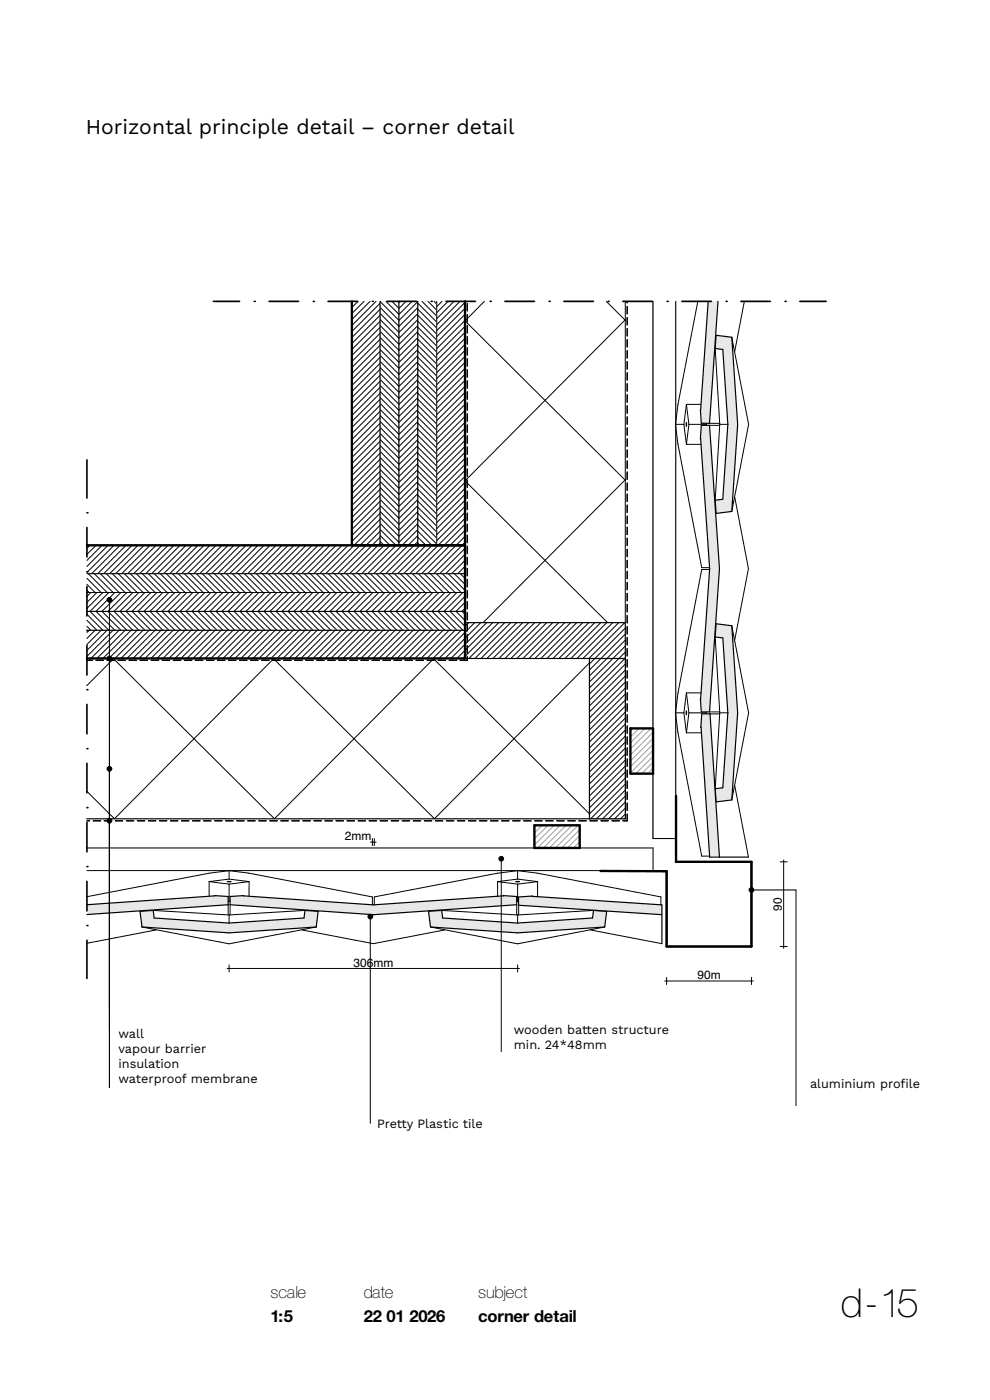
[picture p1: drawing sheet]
<svg xmlns="http://www.w3.org/2000/svg" width="210mm" height="297mm" viewBox="0 0 210 297" stroke-linecap="round" stroke-linejoin="round" font-family="sans-serif">
<defs><g id="words">
<text font-size="8.5" x="178.4" y="279.4">d-15</text>
<text font-size="4.5" x="18.2" y="28.4">Horizontal principle detail – corner detail</text>
<g font-size="3.5">
<text x="57.4" y="275.4">scale</text>
<text x="77.2" y="275.4">date</text>
<text x="101.4" y="275.4">subject</text>
<text x="57.4" y="280.4">1:5</text>
<text x="77.2" y="280.4">22</text>
<text x="82" y="280.4">01</text>
<text x="86.8" y="280.4">2026</text>
<text x="101.4" y="280.4">corner detail</text>
</g>
<g font-size="2.7">
<text x="25.1" y="220.2">wall</text>
<text x="109" y="219.4">wooden batten structure</text>
<text x="25.1" y="223.4">vapour barrier</text>
<text x="25.1" y="226.6">insulation</text>
<text x="109" y="222.6">min. 24*48mm</text>
<text x="25.1" y="229.9">waterproof membrane</text>
<text x="171.8" y="230.8">aluminium profle</text>
<text x="191" y="230.8">i</text>
<text x="80" y="239.3">Pretty Plastic tile</text>
</g>
<g font-size="2.5">
<text x="73.1" y="178.3">2mm</text>
<text x="165.9" y="193.2" transform="rotate(-90 165.9 193.2)">90</text>
<text x="75" y="205.1">306</text>
<text x="79.2" y="205.1">mm</text>
<text x="147.9" y="207.8">90m</text>
</g>
</g></defs>
<path d="M18.4 139.7h106.6v34h-106.6M24 139.7l34.2 34 33.8-34M24.2 139.7l-5.8 5.7M58 139.7l34.2 34 32.8-33.1M58.1 139.7l-33.8 34-5.9-5.8M91.9 139.7l33.1 32.9" fill="none" stroke="#000" stroke-width=".21"/>
<path d="M18.4 133.7h80.2v6h-80.2z" fill-rule="evenodd" fill="#fff"/>
<g fill="none" stroke="#000" stroke-width=".21">
<path d="M18.4 133.7h80.2v6h-80.2M18.9 133.7l-.5 .5M20.2 133.7l-1.8 1.7M21.5 133.7l-3.1 3M22.7 133.7l-4.3 4.3M24 133.7l-5.6 5.6M25.3 133.7l-6 6M26.6 133.7l-6 6M27.8 133.7l-6 6M29.1 133.7l-6 6M30.4 133.7l-6 6M31.6 133.7l-6 6"/>
<path d="M32.9 133.7l-6 6M34.2 133.7l-6 6M35.5 133.7l-6 6M36.7 133.7l-6 6M38 133.7l-6 6M39.3 133.7l-6 6M40.6 133.7l-6 6M41.8 133.7l-6 6M43.1 133.7l-6 6M44.4 133.7l-6 6M45.6 133.7l-6 6M46.9 133.7l-6 6"/>
<path d="M48.2 133.7l-6 6M49.5 133.7l-6 6M50.7 133.7l-6 6M52 133.7l-6 6M53.3 133.7l-6 6M54.6 133.7l-6 6M55.8 133.7l-6 6M57.1 133.7l-6 6M58.4 133.7l-6 6M59.6 133.7l-6 6M60.9 133.7l-6 6M62.2 133.7l-6 6"/>
<path d="M63.5 133.7l-6 6M64.7 133.7l-6 6M66 133.7l-6 6M67.3 133.7l-6 6M68.6 133.7l-6 6M69.8 133.7l-6 6M71.1 133.7l-6 6M72.4 133.7l-6 6M73.6 133.7l-6 6M74.9 133.7l-6 6M76.2 133.7l-6 6M77.5 133.7l-6 6"/>
<path d="M78.7 133.7l-6 6M80 133.7l-6 6M81.3 133.7l-6 6M82.6 133.7l-6 6M83.8 133.7l-6 6M85.1 133.7l-6 6M86.4 133.7l-6 6M87.6 133.7l-6 6M88.9 133.7l-6 6M90.2 133.7l-6 6M91.5 133.7l-6 6M92.7 133.7l-6 6"/>
<path d="M94 133.7l-6 6M95.3 133.7l-6 6M96.6 133.7l-6 6M97.8 133.7l-6 6M98.6 139.2l-.4 .5M98.6 138l-1.7 1.7M98.6 136.7l-3 3M98.6 135.4l-4.2 4.3M98.6 134.2l-5.5 5.5"/>
</g>
<path d="M18.4 129.7h80.2v4h-80.2z" fill-rule="evenodd" fill="#fff"/>
<g fill="none" stroke="#000" stroke-width=".21">
<path d="M18.4 132.9l.9 .8M18.4 131.6l2.1 2.1M18.4 130.3l3.4 3.4M18.4 129.7h80.2v4h-80.2M19.1 129.7l4 4M20.4 129.7l4 4M21.6 129.7l4 4M22.9 129.7l4 4M24.2 129.7l4 4M25.4 129.7l4 4M26.7 129.7l4 4M28 129.7l4 4"/>
<path d="M29.3 129.7l4 4M30.5 129.7l4 4M31.8 129.7l4 4M33.1 129.7l4 4M34.4 129.7l4 4M35.6 129.7l4 4M36.9 129.7l4 4M38.2 129.7l4 4M39.4 129.7l4 4M40.7 129.7l4 4M42 129.7l4 4M43.3 129.7l4 4"/>
<path d="M44.5 129.7l4 4M45.8 129.7l4 4M47.1 129.7l4 4M48.4 129.7l4 4M49.6 129.7l4 4M50.9 129.7l4 4M52.2 129.7l4 4M53.4 129.7l4 4M54.7 129.7l4 4M56 129.7l4 4M57.3 129.7l4 4M58.5 129.7l4 4"/>
<path d="M59.8 129.7l4 4M61.1 129.7l4 4M62.4 129.7l4 4M63.6 129.7l4 4M64.9 129.7l4 4M66.2 129.7l4 4M67.4 129.7l4 4M68.7 129.7l4 4M70 129.7l4 4M71.3 129.7l4 4M72.5 129.7l4 4M73.8 129.7l4 4"/>
<path d="M75.1 129.7l4 4M76.4 129.7l4 4M77.6 129.7l4 4M78.9 129.7l4 4M80.2 129.7l4 4M81.4 129.7l4 4M82.7 129.7l4 4M84 129.7l4 4M85.3 129.7l4 4M86.5 129.7l4 4M87.8 129.7l4 4M89.1 129.7l4 4"/>
<path d="M90.4 129.7l4 4M91.6 129.7l4 4M92.9 129.7l4 4M94.2 129.7l4 4M95.4 129.7l3.2 3.2M96.7 129.7l1.9 1.9M98 129.7l.6 .6"/>
</g>
<path d="M18.4 125.7h80.2v4h-80.2z" fill-rule="evenodd" fill="#fff"/>
<g fill="none" stroke="#000" stroke-width=".21">
<path d="M18.4 125.7h80.2v4h-80.2M19.3 125.7l-.9 .8M20.6 125.7l-2.2 2.1M21.8 125.7l-3.4 3.4M23.1 125.7l-4 4M24.4 125.7l-4 4M25.6 125.7l-4 4M26.9 125.7l-4 4M28.2 125.7l-4 4M29.5 125.7l-4 4M30.7 125.7l-4 4M32 125.7l-4 4"/>
<path d="M33.3 125.7l-4 4M34.6 125.7l-4 4M35.8 125.7l-4 4M37.1 125.7l-4 4M38.4 125.7l-4 4M39.6 125.7l-4 4M40.9 125.7l-4 4M42.2 125.7l-4 4M43.5 125.7l-4 4M44.7 125.7l-4 4M46 125.7l-4 4M47.3 125.7l-4 4"/>
<path d="M48.6 125.7l-4 4M49.8 125.7l-4 4M51.1 125.7l-4 4M52.4 125.7l-4 4M53.6 125.7l-4 4M54.9 125.7l-4 4M56.2 125.7l-4 4M57.5 125.7l-4 4M58.7 125.7l-4 4M60 125.7l-4 4M61.3 125.7l-4 4M62.6 125.7l-4 4"/>
<path d="M63.8 125.7l-4 4M65.1 125.7l-4 4M66.4 125.7l-4 4M67.6 125.7l-4 4M68.9 125.7l-4 4M70.2 125.7l-4 4M71.5 125.7l-4 4M72.7 125.7l-4 4M74 125.7l-4 4M75.3 125.7l-4 4M76.6 125.7l-4 4M77.8 125.7l-4 4"/>
<path d="M79.1 125.7l-4 4M80.4 125.7l-4 4M81.6 125.7l-4 4M82.9 125.7l-4 4M84.2 125.7l-4 4M85.5 125.7l-4 4M86.7 125.7l-4 4M88 125.7l-4 4M89.3 125.7l-4 4M90.6 125.7l-4 4M91.8 125.7l-4 4M93.1 125.7l-4 4"/>
<path d="M94.4 125.7l-4 4M95.6 125.7l-4 4M96.9 125.7l-4 4M98.2 125.7l-4 4M98.6 129.1l-.6 .6M98.6 127.8l-1.9 1.9M98.6 126.5l-3.1 3.2"/>
</g>
<path d="M18.4 121.7h80.2v4h-80.2z" fill-rule="evenodd" fill="#fff"/>
<g fill="none" stroke="#000" stroke-width=".21">
<path d="M18.4 125.2l.5 .5M18.4 124l1.8 1.7M18.4 122.7l3 3M18.4 121.7h80.2v4h-80.2M18.7 121.7l4 4M20 121.7l4 4M21.3 121.7l4 4M22.5 121.7l4 4M23.8 121.7l4 4M25.1 121.7l4 4M26.4 121.7l4 4M27.6 121.7l4 4"/>
<path d="M28.9 121.7l4 4M30.2 121.7l4 4M31.4 121.7l4 4M32.7 121.7l4 4M34 121.7l4 4M35.3 121.7l4 4M36.5 121.7l4 4M37.8 121.7l4 4M39.1 121.7l4 4M40.4 121.7l4 4M41.6 121.7l4 4M42.9 121.7l4 4"/>
<path d="M44.2 121.7l4 4M45.4 121.7l4 4M46.7 121.7l4 4M48 121.7l4 4M49.3 121.7l4 4M50.5 121.7l4 4M51.8 121.7l4 4M53.1 121.7l4 4M54.4 121.7l4 4M55.6 121.7l4 4M56.9 121.7l4 4M58.2 121.7l4 4"/>
<path d="M59.4 121.7l4 4M60.7 121.7l4 4M62 121.7l4 4M63.3 121.7l4 4M64.5 121.7l4 4M65.8 121.7l4 4M67.1 121.7l4 4M68.4 121.7l4 4M69.6 121.7l4 4M70.9 121.7l4 4M72.2 121.7l4 4M73.4 121.7l4 4"/>
<path d="M74.7 121.7l4 4M76 121.7l4 4M77.3 121.7l4 4M78.5 121.7l4 4M79.8 121.7l4 4M81.1 121.7l4 4M82.4 121.7l4 4M83.6 121.7l4 4M84.9 121.7l4 4M86.2 121.7l4 4M87.4 121.7l4 4M88.7 121.7l4 4"/>
<path d="M90 121.7l4 4M91.3 121.7l4 4M92.5 121.7l4 4M93.8 121.7l4 4M95.1 121.7l3.5 3.5M96.4 121.7l2.2 2.3M97.6 121.7l1 1"/>
</g>
<path d="M18.4 115.7h80.2v6h-80.2z" fill-rule="evenodd" fill="#fff"/>
<g fill="none" stroke="#000" stroke-width=".21">
<path d="M18.4 115.7h80.2v6h-80.2M19.1 115.7l-.7 .6M20.4 115.7l-2 1.9M21.6 115.7l-3.2 3.2M22.9 115.7l-4.5 4.5M24.2 115.7l-5.8 5.7M25.5 115.7l-6 6M26.7 115.7l-6 6M28 115.7l-6 6M29.3 115.7l-6 6M30.6 115.7l-6 6M31.8 115.7l-6 6"/>
<path d="M33.1 115.7l-6 6M34.4 115.7l-6 6M35.6 115.7l-6 6M36.9 115.7l-6 6M38.2 115.7l-6 6M39.5 115.7l-6 6M40.7 115.7l-6 6M42 115.7l-6 6M43.3 115.7l-6 6M44.6 115.7l-6 6M45.8 115.7l-6 6M47.1 115.7l-6 6"/>
<path d="M48.4 115.7l-6 6M49.6 115.7l-6 6M50.9 115.7l-6 6M52.2 115.7l-6 6M53.5 115.7l-6 6M54.7 115.7l-6 6M56 115.7l-6 6M57.3 115.7l-6 6M58.6 115.7l-6 6M59.8 115.7l-6 6M61.1 115.7l-6 6M62.4 115.7l-6 6"/>
<path d="M63.6 115.7l-6 6M64.9 115.7l-6 6M66.2 115.7l-6 6M67.5 115.7l-6 6M68.7 115.7l-6 6M70 115.7l-6 6M71.3 115.7l-6 6M72.6 115.7l-6 6M73.8 115.7l-6 6M75.1 115.7l-6 6M76.4 115.7l-6 6M77.6 115.7l-6 6"/>
<path d="M78.9 115.7l-6 6M80.2 115.7l-6 6M81.5 115.7l-6 6M82.7 115.7l-6 6M84 115.7l-6 6M85.3 115.7l-6 6M86.6 115.7l-6 6M87.8 115.7l-6 6M89.1 115.7l-6 6M90.4 115.7l-6 6M91.6 115.7l-6 6M92.9 115.7l-6 6"/>
<path d="M94.2 115.7l-6 6M95.5 115.7l-6 6M96.7 115.7l-6 6M98 115.7l-6 6M98.6 118.9l-2.8 2.8M98.6 117.6l-4 4.1M98.6 116.3l-5.3 5.4M98.6 121.4l-.2 .3M98.6 120.2l-1.5 1.5"/>
</g>
<path d="M125 139.7h7.6v34h-7.6z" fill-rule="evenodd" fill="#fff"/>
<g fill="none" stroke="#000" stroke-width=".21">
<path d="M125 139.7h7.6v34h-7.6zM126.2 139.7l-1.2 1.1M127.5 139.7l-2.5 2.4M128.7 139.7l-3.7 3.7M130 139.7l-5 5M131.3 139.7l-6.3 6.2M132.6 139.7l-7.6 7.5M132.6 160l-7.6 7.6M132.6 158.7l-7.6 7.6M132.6 157.4l-7.6 7.6M132.6 156.2l-7.6 7.6M132.6 154.9l-7.6 7.6"/>
<path d="M132.6 153.6l-7.6 7.6M132.6 152.3l-7.6 7.6M132.6 151.1l-7.6 7.6M132.6 149.8l-7.6 7.6M132.6 148.5l-7.6 7.6M132.6 147.2l-7.6 7.6M132.6 146l-7.6 7.6M132.6 144.7l-7.6 7.6M132.6 143.4l-7.6 7.6M132.6 142.2l-7.6 7.6M132.6 140.9l-7.6 7.6M132.6 172.7l-.9 1"/>
<path d="M132.6 171.4l-2.2 2.3M132.6 170.2l-3.5 3.5M132.6 168.9l-4.8 4.8M132.6 167.6l-6 6.1M132.6 166.3l-7.3 7.4M132.6 165.1l-7.6 7.6M132.6 163.8l-7.6 7.6M132.6 162.5l-7.6 7.6M132.6 161.2l-7.6 7.6"/>
</g>
<path d="M113.4 175.1h9.6v4.8h-9.6z" fill-rule="evenodd" fill="#fff"/>
<path d="M113.7 175.1l-.3 .3M115 175.1l-1.6 1.6M116.3 175.1l-2.9 2.9M117.5 175.1l-4.1 4.2M118.8 175.1l-4.8 4.8M120.1 175.1l-4.8 4.8M121.3 175.1l-4.8 4.8M122.6 175.1l-4.8 4.8M123 179.8l-.1 .1M123 178.6l-1.4 1.3M123 177.3l-2.6 2.6M123 176l-3.9 3.9" fill="none" stroke="#99a3a6" stroke-width=".21"/>
<path d="M113.4 175.1h9.6v4.8h-9.6z" fill="none" stroke="#000" stroke-width=".21"/>
<path d="M98.6 63.9h34v75.8h-34z" fill-rule="evenodd" fill="#fff"/>
<path d="M98.6 63.9v75.8h34v-75.8M102.7 63.9l-4.1 4.2 34 33.8M128.6 63.9l4 4M132.6 67.8l-34 34.2 34 33.8M132.6 101.8l-34 34.1 3.8 3.8M132.6 135.7l-3.9 4" fill="none" stroke="#000" stroke-width=".21"/>
<path d="M138.5 63.9h4.8v114h-4.8z" fill-rule="evenodd" fill="#fff"/>
<path d="M138.5 63.9v114h4.8v-114" fill="none" stroke="#000" stroke-width=".21"/>
<path d="M133.7 154.5h4.8v9.6h-4.8z" fill-rule="evenodd" fill="#fff"/>
<path d="M134.3 154.5l-.6 .6M135.5 154.5l-1.8 1.8M136.8 154.5l-3.1 3.1M138.1 154.5l-4.4 4.4M138.5 159.2l-4.8 4.8M138.5 157.9l-4.8 4.8M138.5 156.6l-4.8 4.8M138.5 155.4l-4.8 4.8M138.5 163l-1.1 1.1M138.5 161.7l-2.4 2.4M138.5 160.5l-3.6 3.6" fill="none" stroke="#99a3a6" stroke-width=".21"/>
<path d="M133.7 154.5h4.8v9.6h-4.8z" fill="none" stroke="#000" stroke-width=".21"/>
<path d="M98.6 132.1h34v7.6h-34z" fill-rule="evenodd" fill="#fff"/>
<g fill="none" stroke="#000" stroke-width=".21">
<path d="M98.6 132.1h34v7.6h-34zM99.4 132.1l-.8 .8M100.7 132.1l-2.1 2.1M102 132.1l-3.4 3.3M103.2 132.1l-4.6 4.6M104.5 132.1l-5.9 5.9M105.8 132.1l-7.2 7.1M107.1 132.1l-7.6 7.6M108.3 132.1l-7.6 7.6M109.6 132.1l-7.6 7.6M110.9 132.1l-7.6 7.6M112.2 132.1l-7.6 7.6"/>
<path d="M113.4 132.1l-7.6 7.6M114.7 132.1l-7.6 7.6M116 132.1l-7.6 7.6M117.2 132.1l-7.6 7.6M118.5 132.1l-7.6 7.6M119.8 132.1l-7.6 7.6M121.1 132.1l-7.6 7.6M122.3 132.1l-7.6 7.6M123.6 132.1l-7.6 7.6M124.9 132.1l-7.6 7.6M126.2 132.1l-7.6 7.6M127.4 132.1l-7.6 7.6"/>
<path d="M128.7 132.1l-7.6 7.6M130 132.1l-7.6 7.6M131.2 132.1l-7.6 7.6M132.5 132.1l-7.6 7.6M132.6 139.6v.1M132.6 138.3l-1.3 1.4M132.6 137.1l-2.6 2.6M132.6 135.8l-3.9 3.9M132.6 134.5l-5.1 5.2M132.6 133.2l-6.4 6.5"/>
</g>
<path d="M74.6 63.9h6v51.8h-6z" fill-rule="evenodd" fill="#fff"/>
<g fill="none" stroke="#000" stroke-width=".21">
<path d="M74.7 63.9l-.1 51.8h6v-51.8M75.9 63.9l-1.3 1.3M77.2 63.9l-2.6 2.6M78.5 63.9l-3.9 3.9M79.8 63.9l-5.2 5.2M80.6 79.6l-6 6M80.6 78.3l-6 6M80.6 77.1l-6 6M80.6 75.8l-6 6M80.6 74.5l-6 6M80.6 73.2l-6 6M80.6 72l-6 6"/>
<path d="M80.6 70.7l-6 6M80.6 69.4l-6 6M80.6 68.1l-6 6M80.6 66.9l-6 6M80.6 65.6l-6 6M80.6 64.3l-6 6M80.6 100l-6 6M80.6 98.7l-6 6M80.6 97.4l-6 6M80.6 96.1l-6 6M80.6 94.9l-6 6M80.6 93.6l-6 6"/>
<path d="M80.6 92.3l-6 6M80.6 91.1l-6 6M80.6 89.8l-6 6M80.6 88.5l-6 6M80.6 87.2l-6 6M80.6 86l-6 6M80.6 84.7l-6 6M80.6 83.4l-6 6M80.6 82.1l-6 6M80.6 80.9l-6 6M80.6 115.2l-.4 .5M80.6 114l-1.7 1.7"/>
<path d="M80.6 112.7l-3 3M80.6 111.4l-4.2 4.3M80.6 110.1l-5.5 5.6M80.6 108.9l-6 6M80.6 107.6l-6 6M80.6 106.3l-6 6M80.6 105.1l-6 6M80.6 103.8l-6 6M80.6 102.5l-6 6M80.6 101.2l-6 6"/>
</g>
<path d="M80.6 63.9h4v51.8h-4z" fill-rule="evenodd" fill="#fff"/>
<g fill="none" stroke="#000" stroke-width=".21">
<path d="M80.6 79.2l4 4M80.6 78l4 4M80.6 76.7l4 4M80.6 75.4l4 4M80.6 74.2l4 4M80.6 72.9l4 4M80.6 71.6l4 4M80.6 70.3l4 4M80.6 69.1l4 4M80.6 67.8l4 4M80.6 66.5l4 4M80.6 65.2l4 4"/>
<path d="M81.9 63.9l2.7 2.8M83.2 63.9l1.4 1.5M84.4 63.9l.2 .3M84.6 63.9v51.8h-4v-51.7l4 4M80.6 99.6l4 4M80.6 98.3l4 4M80.6 97.1l4 4M80.6 95.8l4 4M80.6 94.5l4 4M80.6 93.2l4 4M80.6 92l4 4M80.6 90.7l4 4"/>
<path d="M80.6 89.4l4 4M80.6 88.2l4 4M80.6 86.9l4 4M80.6 85.6l4 4M80.6 84.3l4 4M80.6 83.1l4 4M80.6 81.8l4 4M80.6 80.5l4 4M80.6 114.9l.8 .8M80.6 113.6l2.1 2.1M80.6 112.3l3.4 3.4M80.6 111.1l4 4"/>
<path d="M80.6 109.8l4 4M80.6 108.5l4 4M80.6 107.2l4 4M80.6 106l4 4M80.6 104.7l4 4M80.6 103.4l4 4M80.6 102.2l4 4M80.6 100.9l4 4"/>
</g>
<path d="M84.6 63.9h4v51.8h-4z" fill-rule="evenodd" fill="#fff"/>
<g fill="none" stroke="#000" stroke-width=".21">
<path d="M84.6 63.9v51.8h4v-51.7l-4 4M84.9 63.9l-.3 .2M86.1 63.9l-1.5 1.5M87.4 63.9l-2.8 2.8M88.6 79.2l-4 4M88.6 78l-4 4M88.6 76.7l-4 4M88.6 75.4l-4 4M88.6 74.1l-4 4M88.6 72.9l-4 4M88.6 71.6l-4 4M88.6 70.3l-4 4"/>
<path d="M88.6 69.1l-4 4M88.6 67.8l-4 4M88.6 66.5l-4 4M88.6 65.2l-4 4M88.6 99.6l-4 4M88.6 98.3l-4 4M88.6 97.1l-4 4M88.6 95.8l-4 4M88.6 94.5l-4 4M88.6 93.2l-4 4M88.6 92l-4 4M88.6 90.7l-4 4"/>
<path d="M88.6 89.4l-4 4M88.6 88.1l-4 4M88.6 86.9l-4 4M88.6 85.6l-4 4M88.6 84.3l-4 4M88.6 83.1l-4 4M88.6 81.8l-4 4M88.6 80.5l-4 4M88.6 114.9l-.8 .8M88.6 113.6l-2 2.1M88.6 112.3l-3.3 3.4M88.6 111.1l-4 4"/>
<path d="M88.6 109.8l-4 4M88.6 108.5l-4 4M88.6 107.2l-4 4M88.6 106l-4 4M88.6 104.7l-4 4M88.6 103.4l-4 4M88.6 102.1l-4 4M88.6 100.9l-4 4"/>
</g>
<path d="M88.6 63.9h4v51.8h-4z" fill-rule="evenodd" fill="#fff"/>
<g fill="none" stroke="#000" stroke-width=".21">
<path d="M88.6 79.6l4 4M88.6 78.3l4 4M88.6 77.1l4 4M88.6 75.8l4 4M88.6 74.5l4 4M88.6 73.2l4 4M88.6 72l4 4M88.6 70.7l4 4M88.6 69.4l4 4M88.6 68.2l4 4M88.6 66.9l4 4M88.6 65.6l4 4"/>
<path d="M88.6 64.3l4 4M88.6 63.9v51.8h4v-51.8M89.5 63.9l3.1 3.2M90.8 63.9l1.8 1.9M92.1 63.9l.5 .6M88.6 100l4 4M88.6 98.7l4 4M88.6 97.4l4 4M88.6 96.2l4 4M88.6 94.9l4 4M88.6 93.6l4 4M88.6 92.3l4 4"/>
<path d="M88.6 91.1l4 4M88.6 89.8l4 4M88.6 88.5l4 4M88.6 87.2l4 4M88.6 86l4 4M88.6 84.7l4 4M88.6 83.4l4 4M88.6 82.2l4 4M88.6 80.9l4 4M88.6 115.2l.5 .5M88.6 114l1.8 1.7M88.6 112.7l3 3"/>
<path d="M88.6 111.4l4 4M88.6 110.2l4 4M88.6 108.9l4 4M88.6 107.6l4 4M88.6 106.3l4 4M88.6 105.1l4 4M88.6 103.8l4 4M88.6 102.5l4 4M88.6 101.2l4 4"/>
</g>
<path d="M92.6 63.9h6v51.8h-6z" fill-rule="evenodd" fill="#fff"/>
<g fill="none" stroke="#000" stroke-width=".21">
<path d="M92.6 63.9v51.8h6v-51.8M93.8 63.9l-1.2 1.2M95 63.9l-2.4 2.4M96.3 63.9l-3.7 3.7M97.6 63.9l-5 5M98.6 79.4l-6 6M98.6 78.1l-6 6M98.6 76.9l-6 6M98.6 75.6l-6 6M98.6 74.3l-6 6M98.6 73.1l-6 6M98.6 71.8l-6 6"/>
<path d="M98.6 70.5l-6 6M98.6 69.2l-6 6M98.6 68l-6 6M98.6 66.7l-6 6M98.6 65.4l-6 6M98.6 64.1l-6 6M98.6 99.8l-6 6M98.6 98.5l-6 6M98.6 97.2l-6 6M98.6 96l-6 6M98.6 94.7l-6 6M98.6 93.4l-6 6"/>
<path d="M98.6 92.1l-6 6M98.6 90.9l-6 6M98.6 89.6l-6 6M98.6 88.3l-6 6M98.6 87.1l-6 6M98.6 85.8l-6 6M98.6 84.5l-6 6M98.6 83.2l-6 6M98.6 82l-6 6M98.6 80.7l-6 6M98.6 115.1l-.6 .6M98.6 113.8l-1.9 1.9"/>
<path d="M98.6 112.5l-3.1 3.2M98.6 111.2l-4.4 4.5M98.6 110l-5.7 5.7M98.6 108.7l-6 6M98.6 107.4l-6 6M98.6 106.2l-6 6M98.6 104.9l-6 6M98.6 103.6l-6 6M98.6 102.3l-6 6M98.6 101.1l-6 6"/>
</g>
<path d="M18.4 139.7h106.6v34h-106.6z" fill-rule="evenodd" fill="#fff"/>
<path d="M18.4 139.7h106.6v34h-106.6M24 139.7l34.2 34 33.8-34M24.2 139.7l-5.8 5.7M58 139.7l34.2 34 32.8-33.1M58.1 139.7l-33.8 34-5.9-5.8M91.9 139.7l33.1 32.9" fill="none" stroke="#000" stroke-width=".21"/>
<path d="M18.4 133.7h80.2v6h-80.2z" fill-rule="evenodd" fill="#fff"/>
<g fill="none" stroke="#000" stroke-width=".21">
<path d="M18.4 133.7h80.2v6h-80.2M18.9 133.7l-.5 .5M20.2 133.7l-1.8 1.7M21.5 133.7l-3.1 3M22.7 133.7l-4.3 4.3M24 133.7l-5.6 5.6M25.3 133.7l-6 6M26.6 133.7l-6 6M27.8 133.7l-6 6M29.1 133.7l-6 6M30.4 133.7l-6 6M31.6 133.7l-6 6"/>
<path d="M32.9 133.7l-6 6M34.2 133.7l-6 6M35.5 133.7l-6 6M36.7 133.7l-6 6M38 133.7l-6 6M39.3 133.7l-6 6M40.6 133.7l-6 6M41.8 133.7l-6 6M43.1 133.7l-6 6M44.4 133.7l-6 6M45.6 133.7l-6 6M46.9 133.7l-6 6"/>
<path d="M48.2 133.7l-6 6M49.5 133.7l-6 6M50.7 133.7l-6 6M52 133.7l-6 6M53.3 133.7l-6 6M54.6 133.7l-6 6M55.8 133.7l-6 6M57.1 133.7l-6 6M58.4 133.7l-6 6M59.6 133.7l-6 6M60.9 133.7l-6 6M62.2 133.7l-6 6"/>
<path d="M63.5 133.7l-6 6M64.7 133.7l-6 6M66 133.7l-6 6M67.3 133.7l-6 6M68.6 133.7l-6 6M69.8 133.7l-6 6M71.1 133.7l-6 6M72.4 133.7l-6 6M73.6 133.7l-6 6M74.9 133.7l-6 6M76.2 133.7l-6 6M77.5 133.7l-6 6"/>
<path d="M78.7 133.7l-6 6M80 133.7l-6 6M81.3 133.7l-6 6M82.6 133.7l-6 6M83.8 133.7l-6 6M85.1 133.7l-6 6M86.4 133.7l-6 6M87.6 133.7l-6 6M88.9 133.7l-6 6M90.2 133.7l-6 6M91.5 133.7l-6 6M92.7 133.7l-6 6"/>
<path d="M94 133.7l-6 6M95.3 133.7l-6 6M96.6 133.7l-6 6M97.8 133.7l-6 6M98.6 139.2l-.4 .5M98.6 138l-1.7 1.7M98.6 136.7l-3 3M98.6 135.4l-4.2 4.3M98.6 134.2l-5.5 5.5"/>
</g>
<path d="M18.4 129.7h80.2v4h-80.2z" fill-rule="evenodd" fill="#fff"/>
<g fill="none" stroke="#000" stroke-width=".21">
<path d="M18.4 132.9l.9 .8M18.4 131.6l2.1 2.1M18.4 130.3l3.4 3.4M18.4 129.7h80.2v4h-80.2M19.1 129.7l4 4M20.4 129.7l4 4M21.6 129.7l4 4M22.9 129.7l4 4M24.2 129.7l4 4M25.4 129.7l4 4M26.7 129.7l4 4M28 129.7l4 4"/>
<path d="M29.3 129.7l4 4M30.5 129.7l4 4M31.8 129.7l4 4M33.1 129.7l4 4M34.4 129.7l4 4M35.6 129.7l4 4M36.9 129.7l4 4M38.2 129.7l4 4M39.4 129.7l4 4M40.7 129.7l4 4M42 129.7l4 4M43.3 129.7l4 4"/>
<path d="M44.5 129.7l4 4M45.8 129.7l4 4M47.1 129.7l4 4M48.4 129.7l4 4M49.6 129.7l4 4M50.9 129.7l4 4M52.2 129.7l4 4M53.4 129.7l4 4M54.7 129.7l4 4M56 129.7l4 4M57.3 129.7l4 4M58.5 129.7l4 4"/>
<path d="M59.8 129.7l4 4M61.1 129.7l4 4M62.4 129.7l4 4M63.6 129.7l4 4M64.9 129.7l4 4M66.2 129.7l4 4M67.4 129.7l4 4M68.7 129.7l4 4M70 129.7l4 4M71.3 129.7l4 4M72.5 129.7l4 4M73.8 129.7l4 4"/>
<path d="M75.1 129.7l4 4M76.4 129.7l4 4M77.6 129.7l4 4M78.9 129.7l4 4M80.2 129.7l4 4M81.4 129.7l4 4M82.7 129.7l4 4M84 129.7l4 4M85.3 129.7l4 4M86.5 129.7l4 4M87.8 129.7l4 4M89.1 129.7l4 4"/>
<path d="M90.4 129.7l4 4M91.6 129.7l4 4M92.9 129.7l4 4M94.2 129.7l4 4M95.4 129.7l3.2 3.2M96.7 129.7l1.9 1.9M98 129.7l.6 .6"/>
</g>
<path d="M18.4 125.7h80.2v4h-80.2z" fill-rule="evenodd" fill="#fff"/>
<g fill="none" stroke="#000" stroke-width=".21">
<path d="M18.4 125.7h80.2v4h-80.2M19.3 125.7l-.9 .8M20.6 125.7l-2.2 2.1M21.8 125.7l-3.4 3.4M23.1 125.7l-4 4M24.4 125.7l-4 4M25.6 125.7l-4 4M26.9 125.7l-4 4M28.2 125.7l-4 4M29.5 125.7l-4 4M30.7 125.7l-4 4M32 125.7l-4 4"/>
<path d="M33.3 125.7l-4 4M34.6 125.7l-4 4M35.8 125.7l-4 4M37.1 125.7l-4 4M38.4 125.7l-4 4M39.6 125.7l-4 4M40.9 125.7l-4 4M42.2 125.7l-4 4M43.5 125.7l-4 4M44.7 125.7l-4 4M46 125.7l-4 4M47.3 125.7l-4 4"/>
<path d="M48.6 125.7l-4 4M49.8 125.7l-4 4M51.1 125.7l-4 4M52.4 125.7l-4 4M53.6 125.7l-4 4M54.9 125.7l-4 4M56.2 125.7l-4 4M57.5 125.7l-4 4M58.7 125.7l-4 4M60 125.7l-4 4M61.3 125.7l-4 4M62.6 125.7l-4 4"/>
<path d="M63.8 125.7l-4 4M65.1 125.7l-4 4M66.4 125.7l-4 4M67.6 125.7l-4 4M68.9 125.7l-4 4M70.2 125.7l-4 4M71.5 125.7l-4 4M72.7 125.7l-4 4M74 125.7l-4 4M75.3 125.7l-4 4M76.6 125.7l-4 4M77.8 125.7l-4 4"/>
<path d="M79.1 125.7l-4 4M80.4 125.7l-4 4M81.6 125.7l-4 4M82.9 125.7l-4 4M84.2 125.7l-4 4M85.5 125.7l-4 4M86.7 125.7l-4 4M88 125.7l-4 4M89.3 125.7l-4 4M90.6 125.7l-4 4M91.8 125.7l-4 4M93.1 125.7l-4 4"/>
<path d="M94.4 125.7l-4 4M95.6 125.7l-4 4M96.9 125.7l-4 4M98.2 125.7l-4 4M98.6 129.1l-.6 .6M98.6 127.8l-1.9 1.9M98.6 126.5l-3.1 3.2"/>
</g>
<path d="M18.4 121.7h80.2v4h-80.2z" fill-rule="evenodd" fill="#fff"/>
<g fill="none" stroke="#000" stroke-width=".21">
<path d="M18.4 125.2l.5 .5M18.4 124l1.8 1.7M18.4 122.7l3 3M18.4 121.7h80.2v4h-80.2M18.7 121.7l4 4M20 121.7l4 4M21.3 121.7l4 4M22.5 121.7l4 4M23.8 121.7l4 4M25.1 121.7l4 4M26.4 121.7l4 4M27.6 121.7l4 4"/>
<path d="M28.9 121.7l4 4M30.2 121.7l4 4M31.4 121.7l4 4M32.7 121.7l4 4M34 121.7l4 4M35.3 121.7l4 4M36.5 121.7l4 4M37.8 121.7l4 4M39.1 121.7l4 4M40.4 121.7l4 4M41.6 121.7l4 4M42.9 121.7l4 4"/>
<path d="M44.2 121.7l4 4M45.4 121.7l4 4M46.7 121.7l4 4M48 121.7l4 4M49.3 121.7l4 4M50.5 121.7l4 4M51.8 121.7l4 4M53.1 121.7l4 4M54.4 121.7l4 4M55.6 121.7l4 4M56.9 121.7l4 4M58.2 121.7l4 4"/>
<path d="M59.4 121.7l4 4M60.7 121.7l4 4M62 121.7l4 4M63.3 121.7l4 4M64.5 121.7l4 4M65.8 121.7l4 4M67.1 121.7l4 4M68.4 121.7l4 4M69.6 121.7l4 4M70.9 121.7l4 4M72.2 121.7l4 4M73.4 121.7l4 4"/>
<path d="M74.7 121.7l4 4M76 121.7l4 4M77.3 121.7l4 4M78.5 121.7l4 4M79.8 121.7l4 4M81.1 121.7l4 4M82.4 121.7l4 4M83.6 121.7l4 4M84.9 121.7l4 4M86.2 121.7l4 4M87.4 121.7l4 4M88.7 121.7l4 4"/>
<path d="M90 121.7l4 4M91.3 121.7l4 4M92.5 121.7l4 4M93.8 121.7l4 4M95.1 121.7l3.5 3.5M96.4 121.7l2.2 2.3M97.6 121.7l1 1"/>
</g>
<path d="M18.4 115.7h80.2v6h-80.2z" fill-rule="evenodd" fill="#fff"/>
<g fill="none" stroke="#000" stroke-width=".21">
<path d="M18.4 115.7h80.2v6h-80.2M19.1 115.7l-.7 .6M20.4 115.7l-2 1.9M21.6 115.7l-3.2 3.2M22.9 115.7l-4.5 4.5M24.2 115.7l-5.8 5.7M25.5 115.7l-6 6M26.7 115.7l-6 6M28 115.7l-6 6M29.3 115.7l-6 6M30.6 115.7l-6 6M31.8 115.7l-6 6"/>
<path d="M33.1 115.7l-6 6M34.4 115.7l-6 6M35.6 115.7l-6 6M36.9 115.7l-6 6M38.2 115.7l-6 6M39.5 115.7l-6 6M40.7 115.7l-6 6M42 115.7l-6 6M43.3 115.7l-6 6M44.6 115.7l-6 6M45.8 115.7l-6 6M47.1 115.7l-6 6"/>
<path d="M48.4 115.7l-6 6M49.6 115.7l-6 6M50.9 115.7l-6 6M52.2 115.7l-6 6M53.5 115.7l-6 6M54.7 115.7l-6 6M56 115.7l-6 6M57.3 115.7l-6 6M58.6 115.7l-6 6M59.8 115.7l-6 6M61.1 115.7l-6 6M62.4 115.7l-6 6"/>
<path d="M63.6 115.7l-6 6M64.9 115.7l-6 6M66.2 115.7l-6 6M67.5 115.7l-6 6M68.7 115.7l-6 6M70 115.7l-6 6M71.3 115.7l-6 6M72.6 115.7l-6 6M73.8 115.7l-6 6M75.1 115.7l-6 6M76.4 115.7l-6 6M77.6 115.7l-6 6"/>
<path d="M78.9 115.7l-6 6M80.2 115.7l-6 6M81.5 115.7l-6 6M82.7 115.7l-6 6M84 115.7l-6 6M85.3 115.7l-6 6M86.6 115.7l-6 6M87.8 115.7l-6 6M89.1 115.7l-6 6M90.4 115.7l-6 6M91.6 115.7l-6 6M92.9 115.7l-6 6"/>
<path d="M94.2 115.7l-6 6M95.5 115.7l-6 6M96.7 115.7l-6 6M98 115.7l-6 6M98.6 118.9l-2.8 2.8M98.6 117.6l-4 4.1M98.6 116.3l-5.3 5.4M98.6 121.4l-.2 .3M98.6 120.2l-1.5 1.5"/>
</g>
<path d="M125 139.7h7.6v34h-7.6z" fill-rule="evenodd" fill="#fff"/>
<g fill="none" stroke="#000" stroke-width=".21">
<path d="M126.2 139.7l-1.2 1.1M127.5 139.7l-2.5 2.4M128.7 139.7l-3.7 3.7M130 139.7l-5 5M131.3 139.7l-6.3 6.2M132.6 139.7l-7.6 7.5M132.6 160l-7.6 7.6M132.6 158.7l-7.6 7.6M132.6 157.4l-7.6 7.6M132.6 156.2l-7.6 7.6M132.6 154.9l-7.6 7.6M132.6 153.6l-7.6 7.6"/>
<path d="M132.6 152.3l-7.6 7.6M132.6 151.1l-7.6 7.6M132.6 149.8l-7.6 7.6M132.6 148.5l-7.6 7.6M132.6 147.2l-7.6 7.6M132.6 146l-7.6 7.6M132.6 144.7l-7.6 7.6M132.6 143.4l-7.6 7.6M132.6 142.2l-7.6 7.6M132.6 140.9l-7.6 7.6M132.6 172.7l-.9 1M132.6 171.4l-2.2 2.3"/>
<path d="M132.6 170.2l-3.5 3.5M132.6 168.9l-4.8 4.8M132.6 167.6l-6 6.1M132.6 166.3l-7.3 7.4M132.6 165.1l-7.6 7.6M132.6 163.8l-7.6 7.6M132.6 162.5l-7.6 7.6M132.6 161.2l-7.6 7.6"/>
</g>
<path d="M125 139.7h7.6v34h-7.6z" fill="none" stroke="#000" stroke-width=".25"/>
<path d="M18.4 179.9h120.1v4.8h-120.1z" fill-rule="evenodd" fill="#fff"/>
<path d="M18.4 179.9h120.1v4.8h-120.1" fill="none" stroke="#000" stroke-width=".21"/>
<path d="M113.4 175.1h9.6v4.8h-9.6z" fill-rule="evenodd" fill="#fff"/>
<path d="M113.7 175.1l-.3 .3M115 175.1l-1.6 1.6M116.3 175.1l-2.9 2.9M117.5 175.1l-4.1 4.2M118.8 175.1l-4.8 4.8M120.1 175.1l-4.8 4.8M121.3 175.1l-4.8 4.8M122.6 175.1l-4.8 4.8M123 179.8l-.1 .1M123 178.6l-1.4 1.3M123 177.3l-2.6 2.6M123 176l-3.9 3.9" fill="none" stroke="#99a3a6" stroke-width=".21"/>
<path d="M113.4 175.1h9.6v4.8h-9.6z" fill="none" stroke="#000" stroke-width=".5"/>
<path d="M98.6 63.9h34v75.8h-34z" fill-rule="evenodd" fill="#fff"/>
<path d="M98.6 63.9v75.8h34v-75.8M102.7 63.9l-4.1 4.2 34 33.8M128.6 63.9l4 4M132.6 67.8l-34 34.2 34 33.8M132.6 101.8l-34 34.1 3.8 3.8M132.6 135.7l-3.9 4" fill="none" stroke="#000" stroke-width=".21"/>
<path d="M138.5 63.9h4.8v114h-4.8z" fill-rule="evenodd" fill="#fff"/>
<path d="M138.5 63.9v114h4.8v-114" fill="none" stroke="#000" stroke-width=".21"/>
<path d="M133.7 154.5h4.8v9.6h-4.8z" fill-rule="evenodd" fill="#fff"/>
<path d="M134.3 154.5l-.6 .6M135.5 154.5l-1.8 1.8M136.8 154.5l-3.1 3.1M138.1 154.5l-4.4 4.4M138.5 159.2l-4.8 4.8M138.5 157.9l-4.8 4.8M138.5 156.6l-4.8 4.8M138.5 155.4l-4.8 4.8M138.5 163l-1.1 1.1M138.5 161.7l-2.4 2.4M138.5 160.5l-3.6 3.6" fill="none" stroke="#99a3a6" stroke-width=".21"/>
<path d="M133.7 154.5h4.8v9.6h-4.8z" fill="none" stroke="#000" stroke-width=".5"/>
<path d="M98.6 132.1h34v7.6h-34z" fill-rule="evenodd" fill="#fff"/>
<g fill="none" stroke="#000" stroke-width=".21">
<path d="M99.4 132.1l-.8 .8M100.7 132.1l-2.1 2.1M102 132.1l-3.4 3.3M103.2 132.1l-4.6 4.6M104.5 132.1l-5.9 5.9M105.8 132.1l-7.2 7.1M107.1 132.1l-7.6 7.6M108.3 132.1l-7.6 7.6M109.6 132.1l-7.6 7.6M110.9 132.1l-7.6 7.6M112.2 132.1l-7.6 7.6M113.4 132.1l-7.6 7.6"/>
<path d="M114.7 132.1l-7.6 7.6M116 132.1l-7.6 7.6M117.2 132.1l-7.6 7.6M118.5 132.1l-7.6 7.6M119.8 132.1l-7.6 7.6M121.1 132.1l-7.6 7.6M122.3 132.1l-7.6 7.6M123.6 132.1l-7.6 7.6M124.9 132.1l-7.6 7.6M126.2 132.1l-7.6 7.6M127.4 132.1l-7.6 7.6M128.7 132.1l-7.6 7.6"/>
<path d="M130 132.1l-7.6 7.6M131.2 132.1l-7.6 7.6M132.5 132.1l-7.6 7.6M132.6 139.6v.1M132.6 138.3l-1.3 1.4M132.6 137.1l-2.6 2.6M132.6 135.8l-3.9 3.9M132.6 134.5l-5.1 5.2M132.6 133.2l-6.4 6.5"/>
</g>
<path d="M98.6 132.1h34v7.6h-34z" fill="none" stroke="#000" stroke-width=".25"/>
<path d="M74.6 63.9h6v51.8h-6z" fill-rule="evenodd" fill="#fff"/>
<g fill="none" stroke="#000" stroke-width=".21">
<path d="M74.7 63.9l-.1 51.8h6v-51.8M75.9 63.9l-1.3 1.3M77.2 63.9l-2.6 2.6M78.5 63.9l-3.9 3.9M79.8 63.9l-5.2 5.2M80.6 79.6l-6 6M80.6 78.3l-6 6M80.6 77.1l-6 6M80.6 75.8l-6 6M80.6 74.5l-6 6M80.6 73.2l-6 6M80.6 72l-6 6"/>
<path d="M80.6 70.7l-6 6M80.6 69.4l-6 6M80.6 68.1l-6 6M80.6 66.9l-6 6M80.6 65.6l-6 6M80.6 64.3l-6 6M80.6 100l-6 6M80.6 98.7l-6 6M80.6 97.4l-6 6M80.6 96.1l-6 6M80.6 94.9l-6 6M80.6 93.6l-6 6"/>
<path d="M80.6 92.3l-6 6M80.6 91.1l-6 6M80.6 89.8l-6 6M80.6 88.5l-6 6M80.6 87.2l-6 6M80.6 86l-6 6M80.6 84.7l-6 6M80.6 83.4l-6 6M80.6 82.1l-6 6M80.6 80.9l-6 6M80.6 115.2l-.4 .5M80.6 114l-1.7 1.7"/>
<path d="M80.6 112.7l-3 3M80.6 111.4l-4.2 4.3M80.6 110.1l-5.5 5.6M80.6 108.9l-6 6M80.6 107.6l-6 6M80.6 106.3l-6 6M80.6 105.1l-6 6M80.6 103.8l-6 6M80.6 102.5l-6 6M80.6 101.2l-6 6"/>
</g>
<path d="M80.6 63.9h4v51.8h-4z" fill-rule="evenodd" fill="#fff"/>
<g fill="none" stroke="#000" stroke-width=".21">
<path d="M80.6 79.2l4 4M80.6 78l4 4M80.6 76.7l4 4M80.6 75.4l4 4M80.6 74.2l4 4M80.6 72.9l4 4M80.6 71.6l4 4M80.6 70.3l4 4M80.6 69.1l4 4M80.6 67.8l4 4M80.6 66.5l4 4M80.6 65.2l4 4"/>
<path d="M81.9 63.9l2.7 2.8M83.2 63.9l1.4 1.5M84.4 63.9l.2 .3M84.6 63.9v51.8h-4v-51.7l4 4M80.6 99.6l4 4M80.6 98.3l4 4M80.6 97.1l4 4M80.6 95.8l4 4M80.6 94.5l4 4M80.6 93.2l4 4M80.6 92l4 4M80.6 90.7l4 4"/>
<path d="M80.6 89.4l4 4M80.6 88.2l4 4M80.6 86.9l4 4M80.6 85.6l4 4M80.6 84.3l4 4M80.6 83.1l4 4M80.6 81.8l4 4M80.6 80.5l4 4M80.6 114.9l.8 .8M80.6 113.6l2.1 2.1M80.6 112.3l3.4 3.4M80.6 111.1l4 4"/>
<path d="M80.6 109.8l4 4M80.6 108.5l4 4M80.6 107.2l4 4M80.6 106l4 4M80.6 104.7l4 4M80.6 103.4l4 4M80.6 102.2l4 4M80.6 100.9l4 4"/>
</g>
<path d="M84.6 63.9h4v51.8h-4z" fill-rule="evenodd" fill="#fff"/>
<g fill="none" stroke="#000" stroke-width=".21">
<path d="M84.6 63.9v51.8h4v-51.7l-4 4M84.9 63.9l-.3 .2M86.1 63.9l-1.5 1.5M87.4 63.9l-2.8 2.8M88.6 79.2l-4 4M88.6 78l-4 4M88.6 76.7l-4 4M88.6 75.4l-4 4M88.6 74.1l-4 4M88.6 72.9l-4 4M88.6 71.6l-4 4M88.6 70.3l-4 4"/>
<path d="M88.6 69.1l-4 4M88.6 67.8l-4 4M88.6 66.5l-4 4M88.6 65.2l-4 4M88.6 99.6l-4 4M88.6 98.3l-4 4M88.6 97.1l-4 4M88.6 95.8l-4 4M88.6 94.5l-4 4M88.6 93.2l-4 4M88.6 92l-4 4M88.6 90.7l-4 4"/>
<path d="M88.6 89.4l-4 4M88.6 88.1l-4 4M88.6 86.9l-4 4M88.6 85.6l-4 4M88.6 84.3l-4 4M88.6 83.1l-4 4M88.6 81.8l-4 4M88.6 80.5l-4 4M88.6 114.9l-.8 .8M88.6 113.6l-2 2.1M88.6 112.3l-3.3 3.4M88.6 111.1l-4 4"/>
<path d="M88.6 109.8l-4 4M88.6 108.5l-4 4M88.6 107.2l-4 4M88.6 106l-4 4M88.6 104.7l-4 4M88.6 103.4l-4 4M88.6 102.1l-4 4M88.6 100.9l-4 4"/>
</g>
<path d="M88.6 63.9h4v51.8h-4z" fill-rule="evenodd" fill="#fff"/>
<g fill="none" stroke="#000" stroke-width=".21">
<path d="M88.6 79.6l4 4M88.6 78.3l4 4M88.6 77.1l4 4M88.6 75.8l4 4M88.6 74.5l4 4M88.6 73.2l4 4M88.6 72l4 4M88.6 70.7l4 4M88.6 69.4l4 4M88.6 68.2l4 4M88.6 66.9l4 4M88.6 65.6l4 4"/>
<path d="M88.6 64.3l4 4M88.6 63.9v51.8h4v-51.8M89.5 63.9l3.1 3.2M90.8 63.9l1.8 1.9M92.1 63.9l.5 .6M88.6 100l4 4M88.6 98.7l4 4M88.6 97.4l4 4M88.6 96.2l4 4M88.6 94.9l4 4M88.6 93.6l4 4M88.6 92.3l4 4"/>
<path d="M88.6 91.1l4 4M88.6 89.8l4 4M88.6 88.5l4 4M88.6 87.2l4 4M88.6 86l4 4M88.6 84.7l4 4M88.6 83.4l4 4M88.6 82.2l4 4M88.6 80.9l4 4M88.6 115.2l.5 .5M88.6 114l1.8 1.7M88.6 112.7l3 3"/>
<path d="M88.6 111.4l4 4M88.6 110.2l4 4M88.6 108.9l4 4M88.6 107.6l4 4M88.6 106.3l4 4M88.6 105.1l4 4M88.6 103.8l4 4M88.6 102.5l4 4M88.6 101.2l4 4"/>
</g>
<path d="M92.6 63.9h6v51.8h-6z" fill-rule="evenodd" fill="#fff"/>
<g fill="none" stroke="#000" stroke-width=".21">
<path d="M92.6 63.9v51.8h6v-51.8M93.8 63.9l-1.2 1.2M95 63.9l-2.4 2.4M96.3 63.9l-3.7 3.7M97.6 63.9l-5 5M98.6 79.4l-6 6M98.6 78.1l-6 6M98.6 76.9l-6 6M98.6 75.6l-6 6M98.6 74.3l-6 6M98.6 73.1l-6 6M98.6 71.8l-6 6"/>
<path d="M98.6 70.5l-6 6M98.6 69.2l-6 6M98.6 68l-6 6M98.6 66.7l-6 6M98.6 65.4l-6 6M98.6 64.1l-6 6M98.6 99.8l-6 6M98.6 98.5l-6 6M98.6 97.2l-6 6M98.6 96l-6 6M98.6 94.7l-6 6M98.6 93.4l-6 6"/>
<path d="M98.6 92.1l-6 6M98.6 90.9l-6 6M98.6 89.6l-6 6M98.6 88.3l-6 6M98.6 87.1l-6 6M98.6 85.8l-6 6M98.6 84.5l-6 6M98.6 83.2l-6 6M98.6 82l-6 6M98.6 80.7l-6 6M98.6 115.1l-.6 .6M98.6 113.8l-1.9 1.9"/>
<path d="M98.6 112.5l-3.1 3.2M98.6 111.2l-4.4 4.5M98.6 110l-5.7 5.7M98.6 108.7l-6 6M98.6 107.4l-6 6M98.6 106.2l-6 6M98.6 104.9l-6 6M98.6 103.6l-6 6M98.6 102.3l-6 6M98.6 101.1l-6 6"/>
</g>
<!-- layer: 82 Interieur -->
<path d="M29.7 193.3l2.8-.2 .2 1.6 15.9 1.1 15.9-1.1 .2-1.6 2.8 .2-.4 3.4-18.5 1.2-18.5-1.2z" fill-rule="evenodd" fill="#e6e8e9"/>
<path d="M29.7 193.3l2.8-.2 .2 1.6 15.9 1.1 15.9-1.1 .2-1.6 2.8 .2-.4 3.4-18.5 1.2-18.5-1.2z" fill="none" stroke="#000" stroke-width=".25"/>
<path d="M48.8 190.2l2.8-.2 27.6 2 27.6-2 2.8 .2v1.7l-30.4 2.1-30.4-2.1z" fill-rule="evenodd" fill="#e6e8e9"/>
<path d="M48.8 190.2l2.8-.2 27.6 2 27.6-2 2.8 .2v1.7l-30.4 2.1-30.4-2.1z" fill="none" stroke="#000" stroke-width=".25"/>
<g fill="none" stroke="#000" stroke-width=".21">
<path d="M30.1 196.7l18.5 3.5 18.5-3.5M32.5 193.1l16.1 1M44.4 187v3.1M44.4 187l4.2 .6M48.2 187h.8zM48.4 191.2h.2M48.6 194.1v1.7M48.6 184.7l4.1 .5 26.3 5.1v1.6M48.6 184.7l-4.2 .5-26 5M48.6 184.7v1.8M48.6 187.6v3.6M48.6 186.5l-4.2 .5"/>
<path d="M48.6 186.5l4.2 .5M48.8 191.2h-.2M48.8 191.9v2.2M52.8 187v3.1M52.8 187l-4.2 .6M64.7 193.1l-16.1 1M94.3 197.3l-15.1 2.9-15.1-2.9M109.6 191.9v2.2"/>
</g>
<path d="M90.9 193.3l2.8-.2 .2 1.6 15.9 1.1 15.9-1.1 .2-1.6 2.8 .2-.4 3.4-18.5 1.2-18.5-1.2z" fill-rule="evenodd" fill="#e6e8e9"/>
<path d="M90.9 193.3l2.8-.2 .2 1.6 15.9 1.1 15.9-1.1 .2-1.6 2.8 .2-.4 3.4-18.5 1.2-18.5-1.2z" fill="none" stroke="#000" stroke-width=".25"/>
<path d="M110 190.3l2.8-.2 27.6 1.9v2l-30.4-2z" fill-rule="evenodd" fill="#e6e8e9"/>
<path d="M140.4 194l-30.4-2v-1.7l2.8-.2 27.6 1.9v8.2" fill="none" stroke="#000" stroke-width=".25"/>
<g fill="none" stroke="#000" stroke-width=".21">
<path d="M91.3 196.7l18.5 3.5 18.5-3.5M93.7 193.1l16.1 1M105.6 187v3.2M105.6 187l4.2 .6M109.4 187h.8zM109.6 191.2h.2M109.8 194.1v1.7M109.8 184.7l4.1 .5 26.3 5.1v1.6M109.8 184.7l-4.2 .5-26.2 5.1v1.7M109.8 184.7v1.8M109.8 187.6v3.6M109.8 186.5l-4.2 .5"/>
<path d="M109.8 186.5l4.2 .5M110 191.2h-.2M110 192v2.1M114 187v3.2M114 187l-4.2 .6M125.3 197.3l15.1 2.9M125.9 193.1l-16.1 1"/>
</g>
<path d="M151.9 71.1l3.3 .4 1.3 18.5-1.3 18.5-3.3 .4-.2-2.8 1.6-.2 1.1-15.9-1.1-15.9-1.6-.2z" fill-rule="evenodd" fill="#e6e8e9"/>
<path d="M151.9 71.1l3.3 .4 1.3 18.5-1.3 18.5-3.3 .4-.2-2.8 1.6-.2 1.1-15.9-1.1-15.9-1.6-.2z" fill="none" stroke="#000" stroke-width=".25"/>
<path d="M148.8 90.2h1.7l2.1 30.4-2.1 30.4h-1.7l-.2-2.8 1.9-27.6-1.9-27.5z" fill-rule="evenodd" fill="#e6e8e9"/>
<path d="M148.8 90.2h1.7l2.1 30.4-2.1 30.4h-1.7l-.2-2.8 1.9-27.6-1.9-27.5z" fill="none" stroke="#000" stroke-width=".25"/>
<g fill="none" stroke="#000" stroke-width=".21">
<path d="M148 63.9l-4.2 21.9-.5 4.2M151.7 73.9l1 16.1M155.2 71.5l3.6 18.5-3.6 18.5M143.3 90h1.8M143.3 90l.5 4.2 5 26.2h1.7M145.1 90l.5 4.3M145.6 85.8l-.5 4.2M145.6 85.8l.5 4.2M145.6 89.6v.8zM146.1 90h3.7M146.1 90l-.5 4.3M148.7 85.8h-3.1"/>
<path d="M148.7 94.3h-3.1M149.8 89.8v.2M149.8 90v.2M150.5 90.2h2.2M152.7 90l-1 16.1M152.7 90h1.7M155.9 105.5l2.9 15.1-2.9 15.1M150.5 151h2.2"/>
</g>
<path d="M151.9 132.3l3.3 .4 1.3 18.5-1.3 18.5-3.3 .4-.2-2.8 1.6-.2 1.1-15.9-1.1-15.9-1.6-.2z" fill-rule="evenodd" fill="#e6e8e9"/>
<path d="M151.9 132.3l3.3 .4 1.3 18.5-1.3 18.5-3.3 .4-.2-2.8 1.6-.2 1.1-15.9-1.1-15.9-1.6-.2z" fill="none" stroke="#000" stroke-width=".25"/>
<path d="M148.9 151.4h1.7l2 30.4h-2.1l-1.8-27.5z" fill-rule="evenodd" fill="#e6e8e9"/>
<path d="M158.8 181.8h-8.3l-1.8-27.5 .2-2.9h1.7l2 30.4" fill="none" stroke="#000" stroke-width=".25"/>
<g fill="none" stroke="#000" stroke-width=".21">
<path d="M150.5 120.8h-1.7l-5 26.2-.5 4.2M151.7 135.1l1 16.1M155.2 132.7l3.6 18.5-3.6 18.5M143.3 151.2h1.8M143.3 151.2l.5 4.2 5 26.2h1.7M145.1 151.2l.5 4.3M145.6 147l-.5 4.2M145.6 147l.5 4.2M145.6 150.8v.8zM146.1 151.2h3.7M146.1 151.2l-.5 4.3M148.8 147h-3.2"/>
<path d="M148.8 155.5h-3.2M149.8 151v.2M149.8 151.2v.2M150.6 151.4h2M152.7 151.2l-1 16.1M152.7 151.2h1.7M155.9 166.7l2.9 15.1"/>
</g>
<path d="M18.4 191.9l27.2-1.9 2.8 .2v1.7l-30 2.1z" fill-rule="evenodd" fill="#e6e8e9"/>
<path d="M18.4 191.9l27.2-1.9 2.8 .2v1.7l-30 2.1" fill="none" stroke="#000" stroke-width=".25"/>
<path d="M33.1 197.3l-14.7 2.8M48.4 191.9v2.2" fill="none" stroke="#000" stroke-width=".21"/>
<path d="M150.2 63.9h2.1l-1.8 25.9h-1.7l-.2-2.8z" fill-rule="evenodd" fill="#e6e8e9"/>
<path d="M150.2 63.9l-1.6 23.1 .2 2.8h1.7l1.8-25.9" fill="none" stroke="#000" stroke-width=".25"/>
<path d="M157.9 63.9l-2 10.6M150.5 89.8h2.2" fill="none" stroke="#000" stroke-width=".21"/>
<!-- layer: 22 NC Binnenwanden -->
<g fill="none" stroke="#000" stroke-width=".25">
<path d="M99.1 78.4v1.6M99.1 76.1v1.6M99.1 73.8v1.5M99.1 71.4v1.6M99.1 69.1v1.5M99.1 66.7v1.6M99.1 64.4v1.6M133 63.9v.3M133 65v1.6M133 67.4v1.5M133 69.7v1.6M133 72v1.6"/>
<path d="M133 74.4v1.5M133 76.7v1.6M133 79.1v1.5M99.1 99.5v1.6M99.1 97.2v1.5M99.1 94.8v1.6M99.1 92.5v1.5M99.1 90.1v1.6M99.1 87.8v1.6M99.1 85.5v1.5M99.1 83.1v1.6M99.1 80.8v1.5"/>
<path d="M133 81.4v1.6M133 83.8v1.5M133 86.1v1.6M133 88.4v1.6M133 90.8v1.5M133 93.1v1.6M133 95.5v1.5M133 97.8v1.6M99.1 118.2v1.6M99.1 115.9v1.6M99.1 113.6v1.5M99.1 111.2v1.6"/>
<path d="M99.1 108.9v1.5M99.1 106.5v1.6M99.1 104.2v1.6M99.1 101.9v1.5M133 100.1v1.6M133 102.5v1.5M133 104.8v1.6M133 107.2v1.5M133 109.5v1.6M133 111.8v1.6M133 114.2v1.5M133 116.5v1.6"/>
<path d="M133 118.9v1.5M99.1 139.3v.8h-1.5M99.1 137v1.5M99.1 134.6v1.6M99.1 132.3v1.5M99.1 129.9v1.6M99.1 127.6v1.6M99.1 125.3v1.5M99.1 122.9v1.6M99.1 120.6v1.5M133 121.2v1.6M133 123.6v1.5"/>
<path d="M133 125.9v1.6M133 128.2v1.6M133 130.6v1.5M133 132.9v1.6M133 135.3v1.5M133 137.6v1.6M133 139.9v1.6M18.4 140.1h1.2M20.4 140.1h1.5M22.7 140.1h1.6M25.1 140.1h1.5M27.4 140.1h1.6"/>
<path d="M29.7 140.1h1.6M32.1 140.1h1.5M34.4 140.1h1.6M36.8 140.1h1.5M39.1 140.1h1.6M41.4 140.1h1.6M43.8 140.1h1.5M46.1 140.1h1.6M48.5 140.1h1.5M50.8 140.1h1.6M53.2 140.1h1.5M55.5 140.1h1.6"/>
<path d="M57.8 140.1h1.6M60.2 140.1h1.5M62.5 140.1h1.6M64.9 140.1h1.5M67.2 140.1h1.6M69.5 140.1h1.6M71.9 140.1h1.5M74.2 140.1h1.6M76.6 140.1h1.5M78.9 140.1h1.6M81.2 140.1h1.6M83.6 140.1h1.5"/>
<path d="M85.9 140.1h1.6M88.3 140.1h1.5M90.6 140.1h1.6M93 140.1h1.5M95.3 140.1h1.6M133 142.3v1.5M133 144.6v1.6M133 147v1.5M133 149.3v1.6M133 151.6v1.6M133 154v1.5M133 156.3v1.6"/>
<path d="M133 158.7v1.5M18.4 174.1h.6M19.8 174.1h1.5M22.1 174.1h1.6M24.5 174.1h1.5M26.8 174.1h1.6M29.1 174.1h1.6M31.5 174.1h1.5M33.8 174.1h1.6M36.2 174.1h1.5M38.5 174.1h1.6M40.8 174.1h1.6"/>
<path d="M43.2 174.1h1.5M45.5 174.1h1.6M47.9 174.1h1.5M50.2 174.1h1.6M52.6 174.1h1.5M54.9 174.1h1.6M57.2 174.1h1.6M59.6 174.1h1.5M61.9 174.1h1.6M64.3 174.1h1.5M66.6 174.1h1.6M68.9 174.1h1.6"/>
<path d="M71.3 174.1h1.5M73.6 174.1h1.6M76 174.1h1.5M78.3 174.1h1.6M80.6 174.1h1.6M83 174.1h1.5M85.3 174.1h1.6M87.7 174.1h1.5M90 174.1h1.6M92.4 174.1h1.5M94.7 174.1h1.6M97 174.1h1.6"/>
<path d="M99.4 174.1h1.5M101.7 174.1h1.6M104.1 174.1h1.5M106.4 174.1h1.6M108.7 174.1h1.6M111.1 174.1h1.5M113.4 174.1h1.6M115.8 174.1h1.5M118.1 174.1h1.6M120.4 174.1h1.6M122.8 174.1h1.6M125.1 174.1h1.6"/>
<path d="M127.5 174.1h1.5M129.8 174.1h1.6M133 161v1.6M133 163.4v1.5M133 165.7v1.6M133 168v1.6M133 170.4v1.5M133 172.7v1.4h-.8"/>
</g>
<path d="M74.6 63.9v51.8M98.6 63.9v75.8h-80.2M18.4 115.7h80.2M143.4 168.8v14h16v18h-18v-16h-14" fill="none" stroke="#000" stroke-width=".5"/>
<path d="M78.6 178.7h1.2M79 177.9v1.5M79.4 177.9v1.5M165.5 182.8h1.5M166.2 182.4v18.8M48.2 205.5h62M48.6 204.7v1.5M109.8 204.7v1.5M141 208.1h18.8M141.4 207.4v1.5M159.4 207.4v1.5M165.5 200.8h1.5" fill="none" stroke="#000" stroke-width=".21"/>
<!-- layer: 22 NC Binnenwanden -->
<g fill="none" stroke="#000" stroke-width=".21">
<path d="M23.2 127.7v103M78.5 194.9v43.4M106.3 182.7v40.4M159.9 188.8h8.9v45.8"/>
<circle cx="23.2" cy="139.7" r=".5"/>
<circle cx="23.2" cy="127.2" r=".5"/>
<circle cx="23.2" cy="163.1" r=".5"/>
<circle cx="23.2" cy="174.1" r=".5"/>
<circle cx="78.5" cy="194.4" r=".5"/>
<circle cx="106.3" cy="182.2" r=".5"/>
<circle cx="159.4" cy="188.8" r=".5"/>
</g>
<g fill="#000">
<circle cx="23.2" cy="139.7" r=".5"/>
<circle cx="23.2" cy="127.2" r=".5"/>
<circle cx="23.2" cy="163.1" r=".5"/>
<circle cx="23.2" cy="174.1" r=".5"/>
<circle cx="78.5" cy="194.4" r=".5"/>
<circle cx="106.3" cy="182.2" r=".5"/>
<circle cx="159.4" cy="188.8" r=".5"/>
</g>
<path d="M143.4 168.8v14h16v18h-18v-16h-14" fill="none" stroke="#000" stroke-width=".35"/>
<g fill="none" stroke="#000" stroke-width=".35">
<path d="M45.2 63.9h5.6M57.1 63.9h6.2M69.6 63.9h6.2M82.1 63.9h6.2M94.6 63.9h6.3M107.1 63.9h6.3M119.6 63.9h6.3M132.1 63.9h6.3M144.6 63.9h6.3M157.1 63.9h6.3M169.7 63.9h5.5M18.4 97.6v8.1"/>
<path d="M18.4 111.9v6.3M18.4 124.4v6.3M18.4 136.9v6.3M18.4 149.4v6.3M18.4 161.9v6.3M18.4 174.5v6.2M18.4 187v6.2M18.4 199.5v8.1"/>
</g>
<g fill="#000">
<circle cx="53.9" cy="63.9" r=".18"/>
<circle cx="66.5" cy="63.9" r=".18"/>
<circle cx="79" cy="63.9" r=".18"/>
<circle cx="91.5" cy="63.9" r=".18"/>
<circle cx="104" cy="63.9" r=".18"/>
<circle cx="116.5" cy="63.9" r=".18"/>
<circle cx="129" cy="63.9" r=".18"/>
<circle cx="141.5" cy="63.9" r=".18"/>
<circle cx="154" cy="63.9" r=".18"/>
<circle cx="166.5" cy="63.9" r=".18"/>
<circle cx="18.4" cy="108.8" r=".18"/>
<circle cx="18.4" cy="133.8" r=".18"/>
<circle cx="18.4" cy="121.3" r=".18"/>
<circle cx="18.4" cy="158.8" r=".18"/>
<circle cx="18.4" cy="146.3" r=".18"/>
<circle cx="18.4" cy="171.3" r=".18"/>
<circle cx="18.4" cy="196.4" r=".18"/>
<circle cx="18.4" cy="183.8" r=".18"/>
</g>
<use href="#words"/>
</svg>
